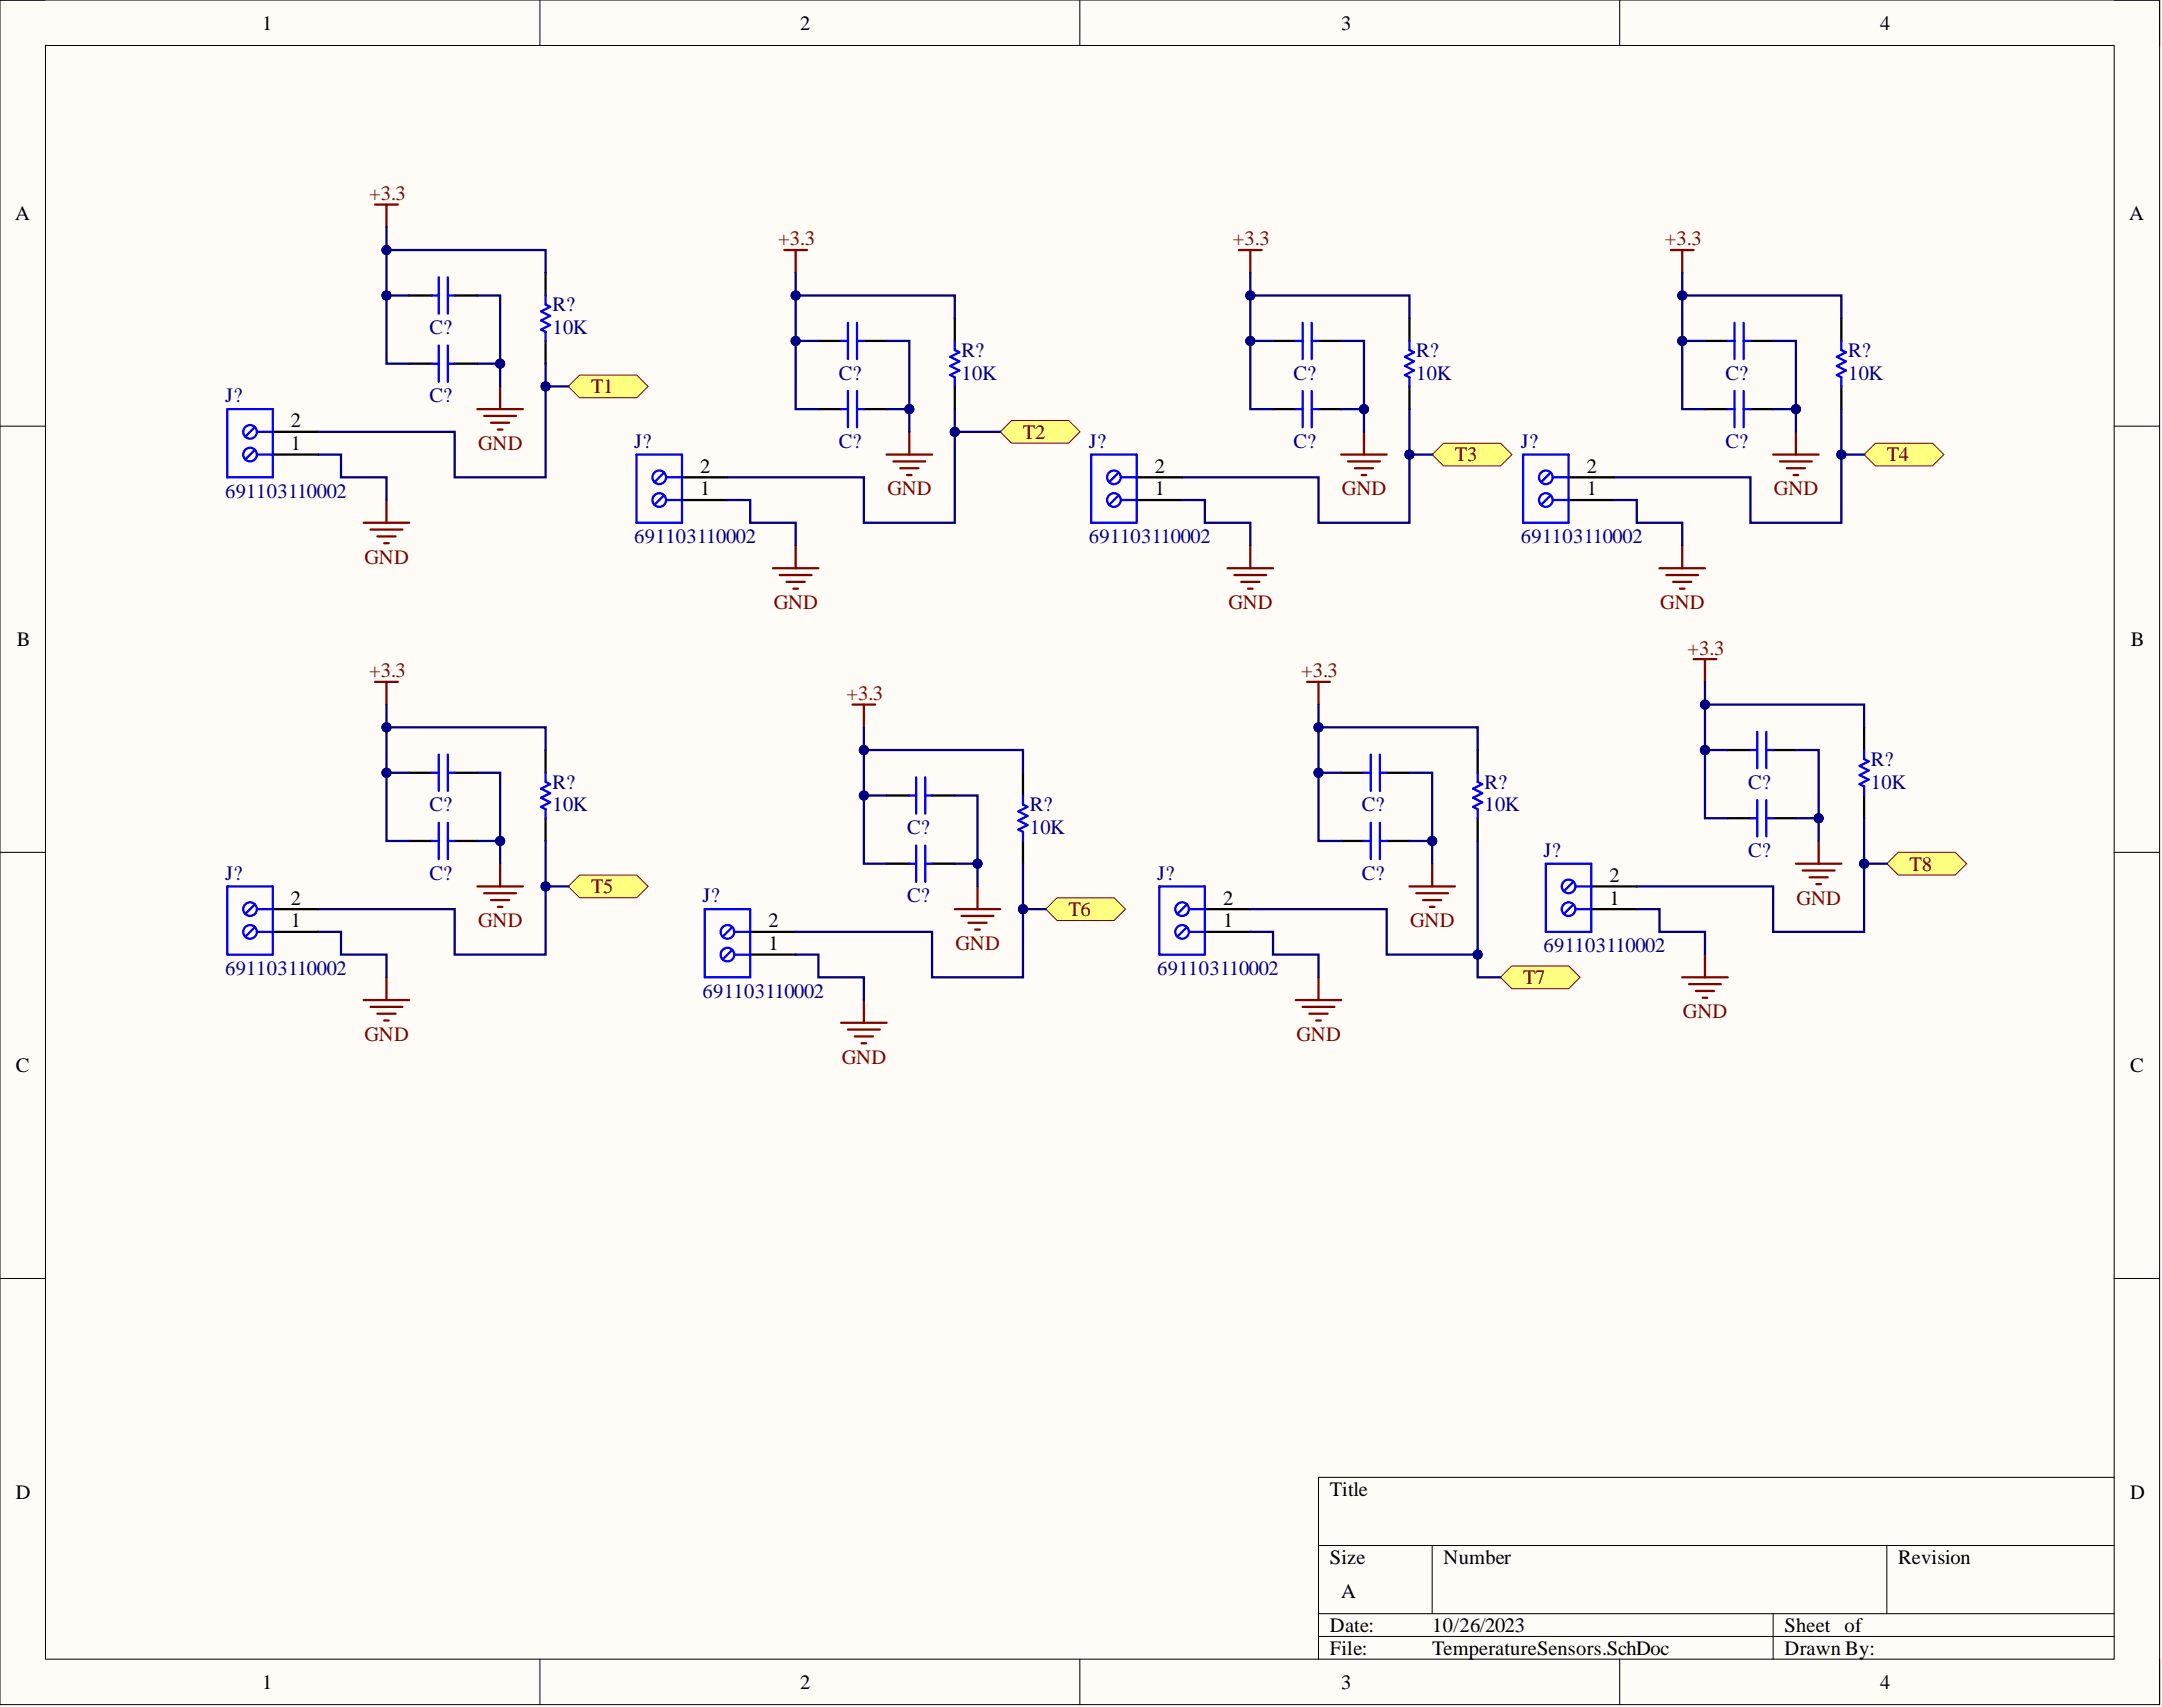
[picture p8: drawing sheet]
<svg xmlns="http://www.w3.org/2000/svg" width="241mm" height="190mm" viewBox="0 0 241 190" stroke-linecap="round" stroke-linejoin="round" font-family="sans-serif">
<defs><g id="words">
<g font-size="2.3">
<text x="29.3" y="3.3">1</text>
<text x="89.3" y="3.3">2</text>
<text x="149.7" y="3.3">3</text>
<text x="209.8" y="3.3">4</text>
<text x="1.7" y="24.5">A</text>
<text x="237.7" y="24.5">A</text>
<text x="32.5" y="47.7">2</text>
<text x="32.5" y="50.2">1</text>
<text x="78.1" y="52.8">2</text>
<text x="128.9" y="52.8">2</text>
<text x="177.1" y="52.8">2</text>
<text x="78.1" y="55.3">1</text>
<text x="128.9" y="55.3">1</text>
<text x="177.1" y="55.3">1</text>
<text x="1.9" y="72.1">B</text>
<text x="237.8" y="72.1">B</text>
<text x="32.5" y="101">2</text>
<text x="136.5" y="101">2</text>
<text x="179.6" y="101">1</text>
<text x="179.6" y="98.4">2</text>
<text x="32.5" y="103.5">1</text>
<text x="85.8" y="106">1</text>
<text x="85.8" y="103.5">2</text>
<text x="136.5" y="103.5">1</text>
<text x="1.8" y="119.6">C</text>
<text x="237.7" y="119.6">C</text>
<text x="1.8" y="167.2">D</text>
<text x="148.4" y="166.9">Title</text>
<text x="237.7" y="167.2">D</text>
<text x="148.4" y="174.5">Size</text>
<text x="149.7" y="178.3">A</text>
<text x="161.1" y="174.5">Number</text>
<text x="211.9" y="174.5">Revision</text>
<text x="148.4" y="182.1">Date:</text>
<text x="148.4" y="184.7">File:</text>
<text x="159.8" y="182.1">10/26/2023</text>
<text x="159.8" y="184.7">TemperatureSensors.SchDoc</text>
<text x="199.2" y="182.1">Sheet of</text>
<text x="199.2" y="184.7">Drawn By:</text>
<text x="29.3" y="188.5">1</text>
<text x="89.3" y="188.5">2</text>
<text x="149.7" y="188.5">3</text>
<text x="209.8" y="188.5">4</text>
</g>
<g font-size="2.3" fill="#800000">
<text x="41.2" y="22.3">+3.3</text>
<text x="86.9" y="27.4">+3.3</text>
<text x="137.6" y="27.4">+3.3</text>
<text x="185.8" y="27.4">+3.3</text>
<text x="66" y="43.9">T1</text>
<text x="53.4" y="50.2">GND</text>
<text x="114.2" y="49">T2</text>
<text x="162.4" y="51.5">T3</text>
<text x="210.6" y="51.5">T4</text>
<text x="99" y="55.3">GND</text>
<text x="149.8" y="55.3">GND</text>
<text x="198" y="55.3">GND</text>
<text x="40.7" y="62.9">GND</text>
<text x="86.3" y="68">GND</text>
<text x="137.1" y="68">GND</text>
<text x="185.3" y="68">GND</text>
<text x="41.2" y="75.6">+3.3</text>
<text x="145.2" y="75.6">+3.3</text>
<text x="188.3" y="73.1">+3.3</text>
<text x="94.5" y="78.1">+3.3</text>
<text x="66" y="99.7">T5</text>
<text x="200.5" y="101">GND</text>
<text x="213.1" y="97.1">T8</text>
<text x="53.4" y="103.5">GND</text>
<text x="106.6" y="106">GND</text>
<text x="119.2" y="102.2">T6</text>
<text x="157.4" y="103.5">GND</text>
<text x="170" y="109.8">T7</text>
<text x="187.8" y="113.6">GND</text>
<text x="40.7" y="116.2">GND</text>
<text x="94" y="118.7">GND</text>
<text x="144.7" y="116.2">GND</text>
</g>
<g font-size="2.3" fill="#000080">
<text x="61.7" y="34.8">R?</text>
<text x="48" y="37.3">C?</text>
<text x="61.7" y="37.3">10K</text>
<text x="107.3" y="39.8">R?</text>
<text x="158.1" y="39.8">R?</text>
<text x="206.3" y="39.8">R?</text>
<text x="25.1" y="44.9">J?</text>
<text x="48" y="44.9">C?</text>
<text x="93.6" y="42.4">C?</text>
<text x="107.3" y="42.4">10K</text>
<text x="144.4" y="42.4">C?</text>
<text x="158.1" y="42.4">10K</text>
<text x="192.6" y="42.4">C?</text>
<text x="206.3" y="42.4">10K</text>
<text x="70.8" y="50">J?</text>
<text x="93.6" y="50">C?</text>
<text x="121.5" y="50">J?</text>
<text x="144.4" y="50">C?</text>
<text x="169.7" y="50">J?</text>
<text x="192.6" y="50">C?</text>
<text x="25.1" y="55.6">691103110002</text>
<text x="70.8" y="60.6">691103110002</text>
<text x="121.5" y="60.6">691103110002</text>
<text x="169.7" y="60.6">691103110002</text>
<text x="61.7" y="88">R?</text>
<text x="165.7" y="88">R?</text>
<text x="195.1" y="88">C?</text>
<text x="208.8" y="85.5">R?</text>
<text x="208.8" y="88">10K</text>
<text x="48" y="90.6">C?</text>
<text x="61.7" y="90.6">10K</text>
<text x="101.2" y="93.1">C?</text>
<text x="114.9" y="90.6">R?</text>
<text x="114.9" y="93.1">10K</text>
<text x="152" y="90.6">C?</text>
<text x="165.7" y="90.6">10K</text>
<text x="172.3" y="95.6">J?</text>
<text x="195.1" y="95.6">C?</text>
<text x="25.1" y="98.2">J?</text>
<text x="48" y="98.2">C?</text>
<text x="78.4" y="100.7">J?</text>
<text x="101.2" y="100.7">C?</text>
<text x="129.1" y="98.2">J?</text>
<text x="152" y="98.2">C?</text>
<text x="172.3" y="106.3">691103110002</text>
<text x="25.1" y="108.8">691103110002</text>
<text x="78.4" y="111.4">691103110002</text>
<text x="129.1" y="108.8">691103110002</text>
</g>
</g></defs>
<path d="M0 0h241v190.2h-241z" fill-rule="evenodd" fill="#fffcf8"/>
<path d="M0 0h241v190.2h-241z" fill="none" stroke="#000" stroke-width=".11"/>
<path d="M5.1 5.1h230.9v180.1h-230.9z" fill-rule="evenodd" fill="#fffcf8"/>
<g fill="none" stroke="#000" stroke-width=".11">
<path d="M0 0h5.1M5.1 5.1h230.9v180.1h-230.9zM60.3 0v5.1M120.5 0v5.1M180.8 0v5.1M236 0h5v5.1M0 47.6h5.1M236 47.6h5M0 95.1h5.1M236 95.1h5M0 142.7h5.1M236 142.7h5"/>
<path d="M147.2 172.5h88.8M159.8 172.5v7.6M210.6 172.5v7.6M236 164.9h-88.8v20.3M60.3 185.2v5M120.5 185.2v5M147.2 180.1h88.8M147.2 182.6h88.8M180.8 185.2v5M197.9 180.1v5.1M241 185.2v5"/>
</g>
<path d="M41.9 22.8h2.5M43.1 22.8v2.6M40.6 58.3h5.1M41.4 59.1h3.5M42.1 59.9h2M43.1 55.8v2.5M53.3 45.7h5.1M54 46.4h3.6M54.8 47.2h2M55.6 47.9h.5M55.8 43.1v2.6M42.9 60.6h.5" fill="none" stroke="#800000" stroke-width=".25"/>
<path d="M45.7 33h2.5M50.7 33h2.6M60.9 30.4v2.6M60.9 38v2.6M45.7 40.6h2.5M50.7 40.6h2.6" fill="none" stroke="#000" stroke-width=".25"/>
<path d="M48.2 33h.8M49 30.9v4.1M49 38.6v4M50 30.9v4.1M50 38.6v4M50 33h.7M60.9 33v1l.5 .2-1 .6 1 .5-1 .5 1 .5-1 .5 .5 .2v1M48.2 40.6h.8M50 40.6h.7" fill="none" stroke="#00f" stroke-width=".25"/>
<path d="M53.3 40.6h2.5" fill="none" stroke="#000080" stroke-width=".25"/>
<circle cx="55.8" cy="40.6" r=".51" fill="#000080"/>
<circle cx="55.8" cy="40.6" r=".51" fill="none" stroke="#000080" stroke-width=".11"/>
<path d="M43.1 27.9h17.8v2.5" fill="none" stroke="#000080" stroke-width=".25"/>
<circle cx="43.1" cy="27.9" r=".51" fill="#000080"/>
<circle cx="43.1" cy="27.9" r=".51" fill="none" stroke="#000080" stroke-width=".11"/>
<path d="M53.3 33h2.5v10.1" fill="none" stroke="#000080" stroke-width=".25"/>
<circle cx="55.8" cy="40.6" r=".51" fill="#000080"/>
<circle cx="55.8" cy="40.6" r=".51" fill="none" stroke="#000080" stroke-width=".11"/>
<path d="M43.1 25.4v15.2h2.6" fill="none" stroke="#000080" stroke-width=".25"/>
<circle cx="43.1" cy="27.9" r=".51" fill="#000080"/>
<circle cx="43.1" cy="27.9" r=".51" fill="none" stroke="#000080" stroke-width=".11"/>
<circle cx="43.1" cy="33" r=".51" fill="#000080"/>
<circle cx="43.1" cy="33" r=".51" fill="none" stroke="#000080" stroke-width=".11"/>
<path d="M43.1 33h2.6" fill="none" stroke="#000080" stroke-width=".25"/>
<circle cx="43.1" cy="33" r=".51" fill="#000080"/>
<circle cx="43.1" cy="33" r=".51" fill="none" stroke="#000080" stroke-width=".11"/>
<path d="M30.4 50.7h5.1M30.4 48.2h5.1" fill="none" stroke="#000" stroke-width=".25"/>
<circle cx="27.9" cy="50.7" r=".76" fill="#fff"/>
<g fill="none" stroke="#00f" stroke-width=".25">
<path d="M28.4 50.2l-1 1.1"/>
<circle cx="27.9" cy="50.7" r=".76"/>
</g>
<circle cx="27.9" cy="48.2" r=".76" fill="#fff"/>
<g fill="none" stroke="#00f" stroke-width=".25">
<path d="M25.4 45.7h5v7.6h-5zM28.4 47.7l-1 1M28.7 50.7h1.7M28.7 48.2h1.7"/>
<circle cx="27.9" cy="48.2" r=".76"/>
</g>
<path d="M60.9 40.6v12.7h-10.2v-5.1h-15.2" fill="none" stroke="#000080" stroke-width=".25"/>
<circle cx="60.9" cy="43.1" r=".51" fill="#000080"/>
<circle cx="60.9" cy="43.1" r=".51" fill="none" stroke="#000080" stroke-width=".11"/>
<path d="M35.5 50.7h2.6v2.6h5v2.5M99 45.7h2.5" fill="none" stroke="#000080" stroke-width=".25"/>
<path d="M87.5 27.9h2.6M88.8 27.9v2.5M99 50.7h5M99.7 51.5h3.6M100.5 52.3h2M101.2 53h.5M101.5 48.2v2.5M86.3 63.4h5M87 64.2h3.6M87.8 64.9h2M88.5 65.7h.6M88.8 60.9v2.5" fill="none" stroke="#800000" stroke-width=".25"/>
<path d="M91.3 38h2.6M96.4 38h2.6M106.6 35.5v2.5M91.3 45.7h2.6M96.4 45.7h2.6M106.6 43.1v2.6" fill="none" stroke="#000" stroke-width=".25"/>
<path d="M93.9 38h.7M94.6 36v4.1M95.7 36v4.1M95.7 38h.7M106.6 38v1.1l.5 .2-1 .5 1 .5-1 .5 1 .5-1 .6 .5 .2v1M93.9 45.7h.7M94.6 43.6v4.1M95.7 43.6v4.1M95.7 45.7h.7" fill="none" stroke="#00f" stroke-width=".25"/>
<circle cx="101.5" cy="45.7" r=".51" fill="#000080"/>
<circle cx="101.5" cy="45.7" r=".51" fill="none" stroke="#000080" stroke-width=".11"/>
<path d="M88.8 33h17.8v2.5" fill="none" stroke="#000080" stroke-width=".25"/>
<circle cx="88.8" cy="33" r=".51" fill="#000080"/>
<circle cx="88.8" cy="33" r=".51" fill="none" stroke="#000080" stroke-width=".11"/>
<path d="M99 38h2.5v10.2" fill="none" stroke="#000080" stroke-width=".25"/>
<circle cx="101.5" cy="45.7" r=".51" fill="#000080"/>
<circle cx="101.5" cy="45.7" r=".51" fill="none" stroke="#000080" stroke-width=".11"/>
<path d="M88.8 30.4v15.3h2.5" fill="none" stroke="#000080" stroke-width=".25"/>
<circle cx="88.8" cy="33" r=".51" fill="#000080"/>
<circle cx="88.8" cy="33" r=".51" fill="none" stroke="#000080" stroke-width=".11"/>
<circle cx="88.8" cy="38" r=".51" fill="#000080"/>
<circle cx="88.8" cy="38" r=".51" fill="none" stroke="#000080" stroke-width=".11"/>
<path d="M88.8 38h2.5" fill="none" stroke="#000080" stroke-width=".25"/>
<circle cx="88.8" cy="38" r=".51" fill="#000080"/>
<circle cx="88.8" cy="38" r=".51" fill="none" stroke="#000080" stroke-width=".11"/>
<path d="M76.1 55.8h5.1M76.1 53.3h5.1" fill="none" stroke="#000" stroke-width=".25"/>
<circle cx="73.6" cy="55.8" r=".76" fill="#fff"/>
<g fill="none" stroke="#00f" stroke-width=".25">
<path d="M74.1 55.3l-1.1 1"/>
<circle cx="73.6" cy="55.8" r=".76"/>
</g>
<circle cx="73.6" cy="53.3" r=".76" fill="#fff"/>
<g fill="none" stroke="#00f" stroke-width=".25">
<path d="M71 50.7h5.1v7.6h-5.1zM74.1 52.7l-1.1 1.1M74.3 55.8h1.8M74.3 53.3h1.8"/>
<circle cx="73.6" cy="53.3" r=".76"/>
</g>
<path d="M106.6 45.7v12.6h-10.2v-5h-15.2" fill="none" stroke="#000080" stroke-width=".25"/>
<circle cx="106.6" cy="48.2" r=".51" fill="#000080"/>
<circle cx="106.6" cy="48.2" r=".51" fill="none" stroke="#000080" stroke-width=".11"/>
<path d="M81.2 55.8h2.5v2.5h5.1v2.6M149.7 45.7h2.5" fill="none" stroke="#000080" stroke-width=".25"/>
<path d="M138.3 27.9h2.5M139.5 27.9v2.5M149.7 50.7h5.1M150.5 51.5h3.5M151.2 52.3h2M152 53h.5M152.2 48.2v2.5M137 63.4h5.1M137.8 64.2h3.5M138.5 64.9h2.1M139.3 65.7h.5M139.5 60.9v2.5" fill="none" stroke="#800000" stroke-width=".25"/>
<path d="M142.1 38h2.5M147.2 38h2.5M157.3 35.5v2.5M142.1 45.7h2.5M147.2 45.7h2.5M157.3 43.1v2.6" fill="none" stroke="#000" stroke-width=".25"/>
<path d="M144.6 38h.8M145.4 36v4.1M146.4 36v4.1M146.4 38h.8M157.3 38v1.1l.5 .2-1 .5 1 .5-1 .5 1 .5-1 .6 .5 .2v1M144.6 45.7h.8M145.4 43.6v4.1M146.4 43.6v4.1M146.4 45.7h.8" fill="none" stroke="#00f" stroke-width=".25"/>
<circle cx="152.2" cy="45.7" r=".51" fill="#000080"/>
<circle cx="152.2" cy="45.7" r=".51" fill="none" stroke="#000080" stroke-width=".11"/>
<path d="M139.5 33h17.8v2.5" fill="none" stroke="#000080" stroke-width=".25"/>
<circle cx="139.5" cy="33" r=".51" fill="#000080"/>
<circle cx="139.5" cy="33" r=".51" fill="none" stroke="#000080" stroke-width=".11"/>
<path d="M149.7 38h2.5v10.2" fill="none" stroke="#000080" stroke-width=".25"/>
<circle cx="152.2" cy="45.7" r=".51" fill="#000080"/>
<circle cx="152.2" cy="45.7" r=".51" fill="none" stroke="#000080" stroke-width=".11"/>
<path d="M139.5 30.4v15.3h2.6" fill="none" stroke="#000080" stroke-width=".25"/>
<circle cx="139.5" cy="33" r=".51" fill="#000080"/>
<circle cx="139.5" cy="33" r=".51" fill="none" stroke="#000080" stroke-width=".11"/>
<circle cx="139.5" cy="38" r=".51" fill="#000080"/>
<circle cx="139.5" cy="38" r=".51" fill="none" stroke="#000080" stroke-width=".11"/>
<path d="M139.5 38h2.6" fill="none" stroke="#000080" stroke-width=".25"/>
<circle cx="139.5" cy="38" r=".51" fill="#000080"/>
<circle cx="139.5" cy="38" r=".51" fill="none" stroke="#000080" stroke-width=".11"/>
<path d="M126.9 55.8h5M126.9 53.3h5" fill="none" stroke="#000" stroke-width=".25"/>
<circle cx="124.3" cy="55.8" r=".76" fill="#fff"/>
<g fill="none" stroke="#00f" stroke-width=".25">
<path d="M124.9 55.3l-1.1 1"/>
<circle cx="124.3" cy="55.8" r=".76"/>
</g>
<circle cx="124.3" cy="53.3" r=".76" fill="#fff"/>
<g fill="none" stroke="#00f" stroke-width=".25">
<path d="M121.8 50.7h5.1v7.6h-5.1zM124.9 52.7l-1.1 1.1M125.1 55.8h1.8M125.1 53.3h1.8"/>
<circle cx="124.3" cy="53.3" r=".76"/>
</g>
<path d="M157.3 45.7v12.6h-10.1v-5h-15.3" fill="none" stroke="#000080" stroke-width=".25"/>
<circle cx="157.3" cy="50.7" r=".51" fill="#000080"/>
<circle cx="157.3" cy="50.7" r=".51" fill="none" stroke="#000080" stroke-width=".11"/>
<path d="M131.9 55.8h2.6v2.5h5v2.6M53.3 93.9h2.5" fill="none" stroke="#000080" stroke-width=".25"/>
<path d="M41.9 76.1h2.5M43.1 76.1v2.5M53.3 98.9h5.1M54 99.7h3.6M55.8 96.4v2.5M40.6 111.6h5.1M41.4 112.4h3.5M42.1 113.1h2M42.9 113.9h.5M43.1 109.1v2.5M54.8 100.4h2M55.6 101.2h.5" fill="none" stroke="#800000" stroke-width=".25"/>
<path d="M45.7 86.2h2.5M45.7 93.9h2.5M50.7 86.2h2.6M50.7 93.9h2.6M60.9 83.7v2.5M60.9 91.3v2.6" fill="none" stroke="#000" stroke-width=".25"/>
<path d="M48.2 86.2h.8M48.2 93.9h.8M49 84.2v4.1M49 91.8v4.1M50 84.2v4.1M50 91.8v4.1M50 86.2h.7M50 93.9h.7M60.9 86.2v1.1l.5 .2-1 .5 1 .5-1 .5 1 .5-1 .5 .5 .3v1" fill="none" stroke="#00f" stroke-width=".25"/>
<circle cx="55.8" cy="93.9" r=".51" fill="#000080"/>
<circle cx="55.8" cy="93.9" r=".51" fill="none" stroke="#000080" stroke-width=".11"/>
<path d="M43.1 81.2h17.8v2.5" fill="none" stroke="#000080" stroke-width=".25"/>
<circle cx="43.1" cy="81.2" r=".51" fill="#000080"/>
<circle cx="43.1" cy="81.2" r=".51" fill="none" stroke="#000080" stroke-width=".11"/>
<path d="M53.3 86.2h2.5v10.2" fill="none" stroke="#000080" stroke-width=".25"/>
<circle cx="55.8" cy="93.9" r=".51" fill="#000080"/>
<circle cx="55.8" cy="93.9" r=".51" fill="none" stroke="#000080" stroke-width=".11"/>
<path d="M43.1 78.6v15.3h2.6" fill="none" stroke="#000080" stroke-width=".25"/>
<circle cx="43.1" cy="81.2" r=".51" fill="#000080"/>
<circle cx="43.1" cy="81.2" r=".51" fill="none" stroke="#000080" stroke-width=".11"/>
<circle cx="43.1" cy="86.2" r=".51" fill="#000080"/>
<circle cx="43.1" cy="86.2" r=".51" fill="none" stroke="#000080" stroke-width=".11"/>
<path d="M43.1 86.2h2.6" fill="none" stroke="#000080" stroke-width=".25"/>
<circle cx="43.1" cy="86.2" r=".51" fill="#000080"/>
<circle cx="43.1" cy="86.2" r=".51" fill="none" stroke="#000080" stroke-width=".11"/>
<path d="M30.4 104h5.1M30.4 101.5h5.1" fill="none" stroke="#000" stroke-width=".25"/>
<circle cx="27.9" cy="104" r=".76" fill="#fff"/>
<g fill="none" stroke="#00f" stroke-width=".25">
<path d="M28.4 103.5l-1 1"/>
<circle cx="27.9" cy="104" r=".76"/>
</g>
<circle cx="27.9" cy="101.5" r=".76" fill="#fff"/>
<g fill="none" stroke="#00f" stroke-width=".25">
<path d="M25.4 98.9h5v7.6h-5zM28.4 100.9l-1 1.1M28.7 104h1.7M28.7 101.5h1.7"/>
<circle cx="27.9" cy="101.5" r=".76"/>
</g>
<path d="M60.9 93.9v12.6h-10.2v-5h-15.2" fill="none" stroke="#000080" stroke-width=".25"/>
<circle cx="60.9" cy="98.9" r=".51" fill="#000080"/>
<circle cx="60.9" cy="98.9" r=".51" fill="none" stroke="#000080" stroke-width=".11"/>
<path d="M106.6 96.4h2.5M35.5 104h2.6v2.5h5v2.6" fill="none" stroke="#000080" stroke-width=".25"/>
<path d="M95.1 78.6h2.6M96.4 78.6v2.6M109.1 98.9v2.6M93.9 114.1h5.1M94.6 114.9h3.6M95.4 115.7h2M96.2 116.4h.5M96.4 111.6v2.5M106.6 101.5h5M107.3 102.2h3.6M108.1 103h2M108.8 103.7h.6" fill="none" stroke="#800000" stroke-width=".25"/>
<path d="M99 88.8h2.5M99 96.4h2.5M104 88.8h2.6M104 96.4h2.6M114.2 86.2v2.6M114.2 93.9v2.5" fill="none" stroke="#000" stroke-width=".25"/>
<path d="M101.5 88.8h.7M101.5 96.4h.7M102.2 86.7v4.1M102.2 94.4v4M103.3 86.7v4.1M103.3 94.4v4M103.3 88.8h.7M103.3 96.4h.7M114.2 88.8v1l.5 .2-1 .6 1 .5-1 .5 1 .5-1 .5 .5 .2v1.1" fill="none" stroke="#00f" stroke-width=".25"/>
<circle cx="109.1" cy="96.4" r=".51" fill="#000080"/>
<circle cx="109.1" cy="96.4" r=".51" fill="none" stroke="#000080" stroke-width=".11"/>
<path d="M96.4 83.7h17.8v2.5" fill="none" stroke="#000080" stroke-width=".25"/>
<circle cx="96.4" cy="83.7" r=".51" fill="#000080"/>
<circle cx="96.4" cy="83.7" r=".51" fill="none" stroke="#000080" stroke-width=".11"/>
<path d="M106.6 88.8h2.5v10.1" fill="none" stroke="#000080" stroke-width=".25"/>
<circle cx="109.1" cy="96.4" r=".51" fill="#000080"/>
<circle cx="109.1" cy="96.4" r=".51" fill="none" stroke="#000080" stroke-width=".11"/>
<path d="M96.4 81.2v15.2h2.6" fill="none" stroke="#000080" stroke-width=".25"/>
<circle cx="96.4" cy="83.7" r=".51" fill="#000080"/>
<circle cx="96.4" cy="83.7" r=".51" fill="none" stroke="#000080" stroke-width=".11"/>
<circle cx="96.4" cy="88.8" r=".51" fill="#000080"/>
<circle cx="96.4" cy="88.8" r=".51" fill="none" stroke="#000080" stroke-width=".11"/>
<path d="M96.4 88.8h2.6" fill="none" stroke="#000080" stroke-width=".25"/>
<circle cx="96.4" cy="88.8" r=".51" fill="#000080"/>
<circle cx="96.4" cy="88.8" r=".51" fill="none" stroke="#000080" stroke-width=".11"/>
<path d="M83.7 106.5h5.1M83.7 104h5.1" fill="none" stroke="#000" stroke-width=".25"/>
<circle cx="81.2" cy="106.5" r=".76" fill="#fff"/>
<g fill="none" stroke="#00f" stroke-width=".25">
<path d="M81.7 106l-1 1.1"/>
<circle cx="81.2" cy="106.5" r=".76"/>
</g>
<circle cx="81.2" cy="104" r=".76" fill="#fff"/>
<g fill="none" stroke="#00f" stroke-width=".25">
<path d="M78.7 101.5h5v7.6h-5zM81.7 103.5l-1 1M82 106.5h1.7M82 104h1.7"/>
<circle cx="81.2" cy="104" r=".76"/>
</g>
<path d="M114.2 96.4v12.7h-10.2v-5.1h-15.2" fill="none" stroke="#000080" stroke-width=".25"/>
<circle cx="114.2" cy="101.5" r=".51" fill="#000080"/>
<circle cx="114.2" cy="101.5" r=".51" fill="none" stroke="#000080" stroke-width=".11"/>
<path d="M157.3 93.9h2.5M88.8 106.5h2.5v2.6h5.1v2.5" fill="none" stroke="#000080" stroke-width=".25"/>
<path d="M145.9 76.1h2.5M147.2 76.1v2.5M157.3 98.9h5.1M158.1 99.7h3.5M159.8 96.4v2.5M144.6 111.6h5.1M145.4 112.4h3.5M146.1 113.1h2.1M146.9 113.9h.5M147.2 109.1v2.5M158.8 100.4h2.1M159.6 101.2h.5" fill="none" stroke="#800000" stroke-width=".25"/>
<path d="M149.7 86.2h2.5M149.7 93.9h2.5M154.8 86.2h2.5M154.8 93.9h2.5M164.9 83.7v2.5M164.9 91.3v2.6" fill="none" stroke="#000" stroke-width=".25"/>
<path d="M152.2 86.2h.8M152.2 93.9h.8M153 84.2v4.1M153 91.8v4.1M154 84.2v4.1M154 91.8v4.1M154 86.2h.8M154 93.9h.8M164.9 86.2v1.1l.5 .2-1 .5 1 .5-1 .5 1 .5-1 .5 .5 .3v1" fill="none" stroke="#00f" stroke-width=".25"/>
<circle cx="159.8" cy="93.9" r=".51" fill="#000080"/>
<circle cx="159.8" cy="93.9" r=".51" fill="none" stroke="#000080" stroke-width=".11"/>
<path d="M147.2 81.2h17.7v2.5" fill="none" stroke="#000080" stroke-width=".25"/>
<circle cx="147.2" cy="81.2" r=".51" fill="#000080"/>
<circle cx="147.2" cy="81.2" r=".51" fill="none" stroke="#000080" stroke-width=".11"/>
<path d="M157.3 86.2h2.5v10.2" fill="none" stroke="#000080" stroke-width=".25"/>
<circle cx="159.8" cy="93.9" r=".51" fill="#000080"/>
<circle cx="159.8" cy="93.9" r=".51" fill="none" stroke="#000080" stroke-width=".11"/>
<path d="M147.2 78.6v15.3h2.5" fill="none" stroke="#000080" stroke-width=".25"/>
<circle cx="147.2" cy="81.2" r=".51" fill="#000080"/>
<circle cx="147.2" cy="81.2" r=".51" fill="none" stroke="#000080" stroke-width=".11"/>
<circle cx="147.2" cy="86.2" r=".51" fill="#000080"/>
<circle cx="147.2" cy="86.2" r=".51" fill="none" stroke="#000080" stroke-width=".11"/>
<path d="M147.2 86.2h2.5" fill="none" stroke="#000080" stroke-width=".25"/>
<circle cx="147.2" cy="86.2" r=".51" fill="#000080"/>
<circle cx="147.2" cy="86.2" r=".51" fill="none" stroke="#000080" stroke-width=".11"/>
<path d="M134.5 104h5M134.5 101.5h5" fill="none" stroke="#000" stroke-width=".25"/>
<circle cx="131.9" cy="104" r=".76" fill="#fff"/>
<g fill="none" stroke="#00f" stroke-width=".25">
<path d="M132.5 103.5l-1.1 1"/>
<circle cx="131.9" cy="104" r=".76"/>
</g>
<circle cx="131.9" cy="101.5" r=".76" fill="#fff"/>
<g fill="none" stroke="#00f" stroke-width=".25">
<path d="M129.4 98.9h5.1v7.6h-5.1zM132.5 100.9l-1.1 1.1M132.7 104h1.8M132.7 101.5h1.8"/>
<circle cx="131.9" cy="101.5" r=".76"/>
</g>
<path d="M164.9 93.9v12.6h-10.1v-5h-15.3" fill="none" stroke="#000080" stroke-width=".25"/>
<circle cx="164.9" cy="106.5" r=".51" fill="#000080"/>
<circle cx="164.9" cy="106.5" r=".51" fill="none" stroke="#000080" stroke-width=".11"/>
<path d="M197.9 45.7h2.5M139.5 104h2.6v2.5h5.1v2.6" fill="none" stroke="#000080" stroke-width=".25"/>
<path d="M186.5 27.9h2.5M187.8 27.9v2.5M197.9 50.7h5.1M198.7 51.5h3.5M199.4 52.3h2.1M200.2 53h.5M200.4 48.2v2.5M185.2 63.4h5.1M186 64.2h3.5M186.7 64.9h2.1M187.5 65.7h.5M187.8 60.9v2.5" fill="none" stroke="#800000" stroke-width=".25"/>
<path d="M190.3 38h2.5M195.4 38h2.5M205.5 35.5v2.5M190.3 45.7h2.5M195.4 45.7h2.5M205.5 43.1v2.6" fill="none" stroke="#000" stroke-width=".25"/>
<path d="M192.8 38h.8M193.6 36v4.1M194.6 36v4.1M194.6 38h.8M205.5 38v1.1l.5 .2-1 .5 1 .5-1 .5 1 .5-1 .6 .5 .2v1M192.8 45.7h.8M193.6 43.6v4.1M194.6 43.6v4.1M194.6 45.7h.8" fill="none" stroke="#00f" stroke-width=".25"/>
<circle cx="200.4" cy="45.7" r=".51" fill="#000080"/>
<circle cx="200.4" cy="45.7" r=".51" fill="none" stroke="#000080" stroke-width=".11"/>
<path d="M187.8 33h17.7v2.5" fill="none" stroke="#000080" stroke-width=".25"/>
<circle cx="187.8" cy="33" r=".51" fill="#000080"/>
<circle cx="187.8" cy="33" r=".51" fill="none" stroke="#000080" stroke-width=".11"/>
<path d="M197.9 38h2.5v10.2" fill="none" stroke="#000080" stroke-width=".25"/>
<circle cx="200.4" cy="45.7" r=".51" fill="#000080"/>
<circle cx="200.4" cy="45.7" r=".51" fill="none" stroke="#000080" stroke-width=".11"/>
<path d="M187.8 30.4v15.3h2.5" fill="none" stroke="#000080" stroke-width=".25"/>
<circle cx="187.8" cy="33" r=".51" fill="#000080"/>
<circle cx="187.8" cy="33" r=".51" fill="none" stroke="#000080" stroke-width=".11"/>
<circle cx="187.8" cy="38.1" r=".51" fill="#000080"/>
<circle cx="187.8" cy="38.1" r=".51" fill="none" stroke="#000080" stroke-width=".11"/>
<path d="M187.8 38h2.5" fill="none" stroke="#000080" stroke-width=".25"/>
<circle cx="187.8" cy="38.1" r=".51" fill="#000080"/>
<circle cx="187.8" cy="38.1" r=".51" fill="none" stroke="#000080" stroke-width=".11"/>
<path d="M175.1 55.8h5M175.1 53.3h5" fill="none" stroke="#000" stroke-width=".25"/>
<circle cx="172.5" cy="55.8" r=".76" fill="#fff"/>
<g fill="none" stroke="#00f" stroke-width=".25">
<path d="M173.1 55.3l-1.1 1"/>
<circle cx="172.5" cy="55.8" r=".76"/>
</g>
<circle cx="172.5" cy="53.3" r=".76" fill="#fff"/>
<g fill="none" stroke="#00f" stroke-width=".25">
<path d="M170 50.7h5.1v7.6h-5.1zM173.1 52.7l-1.1 1.1M173.3 55.8h1.8M173.3 53.3h1.8"/>
<circle cx="172.5" cy="53.3" r=".76"/>
</g>
<path d="M205.5 45.7v12.6h-10.1v-5h-15.3" fill="none" stroke="#000080" stroke-width=".25"/>
<circle cx="205.5" cy="50.7" r=".51" fill="#000080"/>
<circle cx="205.5" cy="50.7" r=".51" fill="none" stroke="#000080" stroke-width=".11"/>
<path d="M180.1 55.8h2.6v2.5h5.1v2.6M200.4 91.3h2.6" fill="none" stroke="#000080" stroke-width=".25"/>
<path d="M189 73.6h2.6M190.3 73.6v2.5M200.4 96.4h5.1M201.2 97.1h3.6M202 97.9h2M202.7 98.7h.5M203 93.9v2.5M187.8 109.1h5M188.5 109.8h3.6M189.3 110.6h2M190 111.4h.5M190.3 106.5v2.6" fill="none" stroke="#800000" stroke-width=".25"/>
<path d="M192.8 83.7h2.6M192.8 91.3h2.6M197.9 83.7h2.5M197.9 91.3h2.5M208.1 81.2v2.5M208.1 88.8v2.5" fill="none" stroke="#000" stroke-width=".25"/>
<path d="M195.4 83.7h.7M195.4 91.3h.7M196.1 81.7v4M196.1 89.3v4M197.1 81.7v4M197.1 89.3v4M197.1 83.7h.8M197.1 91.3h.8M208.1 83.7v1l.5 .3-1.1 .5 1.1 .5-1.1 .5 1.1 .5-1.1 .5 .6 .3v1" fill="none" stroke="#00f" stroke-width=".25"/>
<circle cx="203" cy="91.3" r=".51" fill="#000080"/>
<circle cx="203" cy="91.3" r=".51" fill="none" stroke="#000080" stroke-width=".11"/>
<path d="M190.3 78.6h17.8v2.6" fill="none" stroke="#000080" stroke-width=".25"/>
<circle cx="190.3" cy="78.6" r=".51" fill="#000080"/>
<circle cx="190.3" cy="78.6" r=".51" fill="none" stroke="#000080" stroke-width=".11"/>
<path d="M200.4 83.7h2.6v10.2" fill="none" stroke="#000080" stroke-width=".25"/>
<circle cx="203" cy="91.3" r=".51" fill="#000080"/>
<circle cx="203" cy="91.3" r=".51" fill="none" stroke="#000080" stroke-width=".11"/>
<path d="M190.3 76.1v15.2h2.5" fill="none" stroke="#000080" stroke-width=".25"/>
<circle cx="190.3" cy="78.6" r=".51" fill="#000080"/>
<circle cx="190.3" cy="78.6" r=".51" fill="none" stroke="#000080" stroke-width=".11"/>
<circle cx="190.3" cy="83.7" r=".51" fill="#000080"/>
<circle cx="190.3" cy="83.7" r=".51" fill="none" stroke="#000080" stroke-width=".11"/>
<path d="M190.3 83.7h2.5" fill="none" stroke="#000080" stroke-width=".25"/>
<circle cx="190.3" cy="83.7" r=".51" fill="#000080"/>
<circle cx="190.3" cy="83.7" r=".51" fill="none" stroke="#000080" stroke-width=".11"/>
<path d="M177.6 98.9h5.1M177.6 101.5h5.1" fill="none" stroke="#000" stroke-width=".25"/>
<circle cx="175.1" cy="101.5" r=".76" fill="#fff"/>
<g fill="none" stroke="#00f" stroke-width=".25">
<path d="M175.6 100.9l-1.1 1.1"/>
<circle cx="175.1" cy="101.5" r=".76"/>
</g>
<circle cx="175.1" cy="98.9" r=".76" fill="#fff"/>
<g fill="none" stroke="#00f" stroke-width=".25">
<path d="M172.5 96.4h5.1v7.6h-5.1zM175.6 98.4l-1.1 1.1M175.8 98.9h1.8M175.8 101.5h1.8"/>
<circle cx="175.1" cy="98.9" r=".76"/>
</g>
<path d="M208.1 91.3v12.7h-10.2v-5.1h-15.2" fill="none" stroke="#000080" stroke-width=".25"/>
<circle cx="208.1" cy="96.4" r=".51" fill="#000080"/>
<circle cx="208.1" cy="96.4" r=".51" fill="none" stroke="#000080" stroke-width=".11"/>
<path d="M182.7 101.5h2.5v2.5h5.1v2.5" fill="none" stroke="#000080" stroke-width=".25"/>
<path d="M63.4 43.1l1.3-1.2h6.4l1.2 1.2-1.2 1.3h-6.4z" fill-rule="evenodd" fill="#ffff80"/>
<path d="M63.4 43.1l1.3-1.2h6.4l1.2 1.2-1.2 1.3h-6.4z" fill="none" stroke="#800000" stroke-width=".11"/>
<path d="M60.9 43.1h2.5" fill="none" stroke="#000080" stroke-width=".25"/>
<circle cx="60.9" cy="43.1" r=".51" fill="#000080"/>
<circle cx="60.9" cy="43.1" r=".51" fill="none" stroke="#000080" stroke-width=".11"/>
<path d="M111.6 48.2l1.3-1.3h6.4l1.2 1.3-1.2 1.3h-6.4z" fill-rule="evenodd" fill="#ffff80"/>
<path d="M111.6 48.2l1.3-1.3h6.4l1.2 1.3-1.2 1.3h-6.4z" fill="none" stroke="#800000" stroke-width=".11"/>
<path d="M106.6 48.2h5" fill="none" stroke="#000080" stroke-width=".25"/>
<circle cx="106.6" cy="48.2" r=".51" fill="#000080"/>
<circle cx="106.6" cy="48.2" r=".51" fill="none" stroke="#000080" stroke-width=".11"/>
<path d="M63.4 98.9l1.3-1.2h6.4l1.2 1.2-1.2 1.3h-6.4z" fill-rule="evenodd" fill="#ffff80"/>
<path d="M63.4 98.9l1.3-1.2h6.4l1.2 1.2-1.2 1.3h-6.4z" fill="none" stroke="#800000" stroke-width=".11"/>
<path d="M60.9 98.9h2.5" fill="none" stroke="#000080" stroke-width=".25"/>
<circle cx="60.9" cy="98.9" r=".51" fill="#000080"/>
<circle cx="60.9" cy="98.9" r=".51" fill="none" stroke="#000080" stroke-width=".11"/>
<path d="M116.7 101.5l1.3-1.3h6.3l1.3 1.3-1.3 1.2h-6.3z" fill-rule="evenodd" fill="#ffff80"/>
<path d="M116.7 101.5l1.3-1.3h6.3l1.3 1.3-1.3 1.2h-6.3z" fill="none" stroke="#800000" stroke-width=".11"/>
<path d="M114.2 101.5h2.5" fill="none" stroke="#000080" stroke-width=".25"/>
<circle cx="114.2" cy="101.5" r=".51" fill="#000080"/>
<circle cx="114.2" cy="101.5" r=".51" fill="none" stroke="#000080" stroke-width=".11"/>
<path d="M159.8 50.7l1.3-1.2h6.4l1.2 1.2-1.2 1.3h-6.4z" fill-rule="evenodd" fill="#ffff80"/>
<path d="M159.8 50.7l1.3-1.2h6.4l1.2 1.2-1.2 1.3h-6.4z" fill="none" stroke="#800000" stroke-width=".11"/>
<path d="M157.3 50.7h2.5" fill="none" stroke="#000080" stroke-width=".25"/>
<circle cx="157.3" cy="50.7" r=".51" fill="#000080"/>
<circle cx="157.3" cy="50.7" r=".51" fill="none" stroke="#000080" stroke-width=".11"/>
<path d="M208.1 50.7l1.2-1.2h6.4l1.3 1.2-1.3 1.3h-6.4z" fill-rule="evenodd" fill="#ffff80"/>
<path d="M208.1 50.7l1.2-1.2h6.4l1.3 1.2-1.3 1.3h-6.4z" fill="none" stroke="#800000" stroke-width=".11"/>
<path d="M205.5 50.7h2.6" fill="none" stroke="#000080" stroke-width=".25"/>
<circle cx="205.5" cy="50.7" r=".51" fill="#000080"/>
<circle cx="205.5" cy="50.7" r=".51" fill="none" stroke="#000080" stroke-width=".11"/>
<path d="M167.5 109.1l1.2-1.3h6.4l1.3 1.3-1.3 1.2h-6.4z" fill-rule="evenodd" fill="#ffff80"/>
<path d="M167.5 109.1l1.2-1.3h6.4l1.3 1.3-1.3 1.2h-6.4z" fill="none" stroke="#800000" stroke-width=".11"/>
<path d="M164.9 106.5v2.6h2.6" fill="none" stroke="#000080" stroke-width=".25"/>
<circle cx="164.9" cy="106.5" r=".51" fill="#000080"/>
<circle cx="164.9" cy="106.5" r=".51" fill="none" stroke="#000080" stroke-width=".11"/>
<path d="M210.6 96.4l1.3-1.3h6.3l1.3 1.3-1.3 1.3h-6.3z" fill-rule="evenodd" fill="#ffff80"/>
<path d="M210.6 96.4l1.3-1.3h6.3l1.3 1.3-1.3 1.3h-6.3z" fill="none" stroke="#800000" stroke-width=".11"/>
<path d="M208.1 96.4h2.5" fill="none" stroke="#000080" stroke-width=".25"/>
<circle cx="208.1" cy="96.4" r=".51" fill="#000080"/>
<circle cx="208.1" cy="96.4" r=".51" fill="none" stroke="#000080" stroke-width=".11"/>
<use href="#words"/>
</svg>
